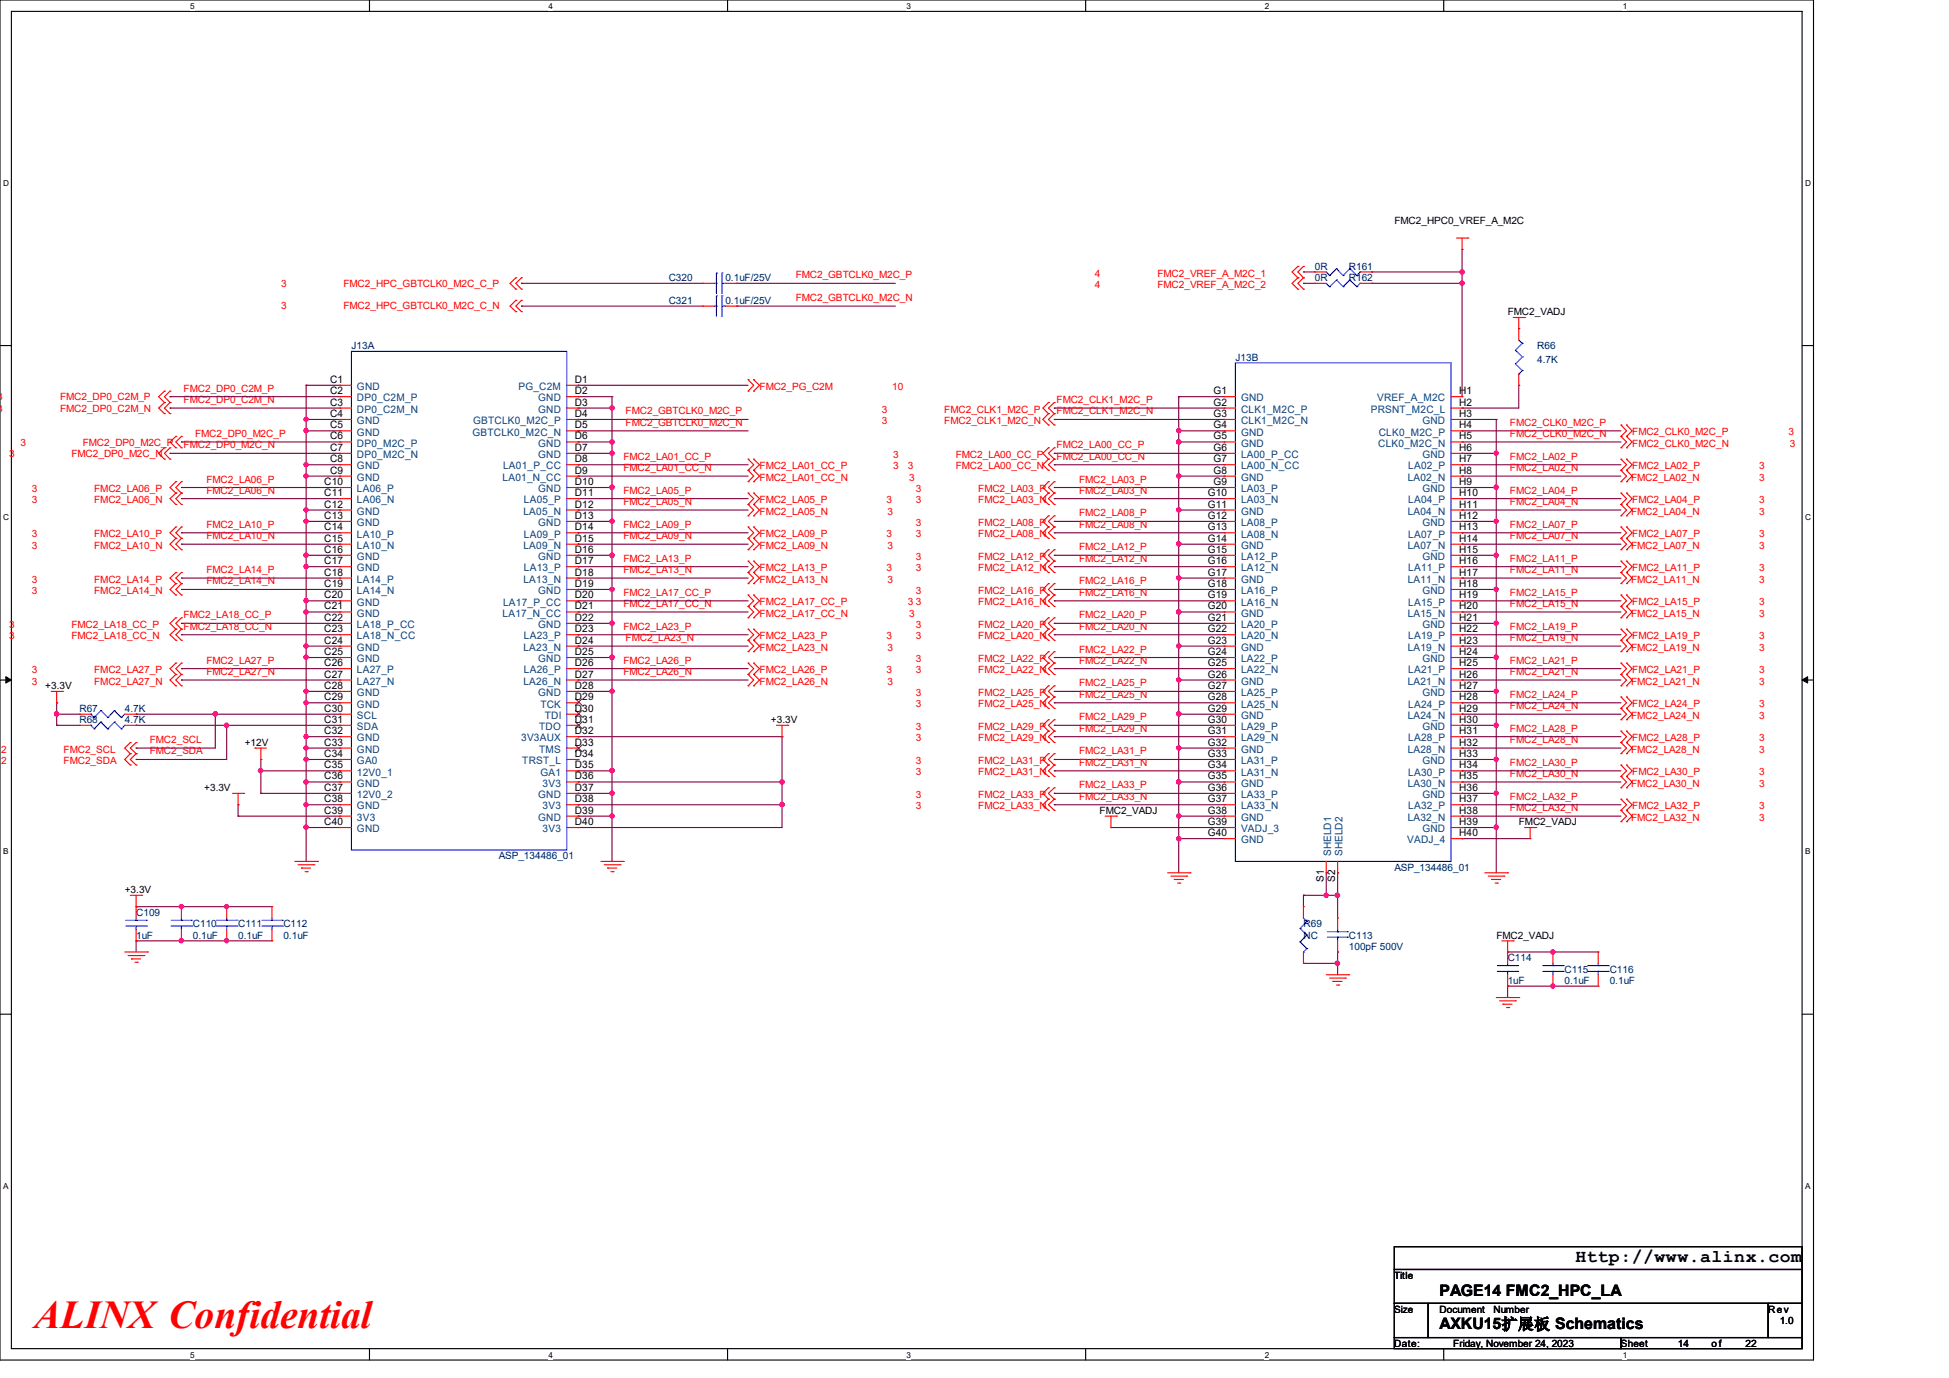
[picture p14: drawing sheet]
<svg xmlns="http://www.w3.org/2000/svg" width="297mm" height="210mm" viewBox="0 0 297 210" stroke-linecap="round" stroke-linejoin="round" font-family="sans-serif">
<defs><g id="words">
<text font-size="6" fill="#f00" x="5.2" y="202.3">ALINX Confidential</text>
<text font-size="2.8" x="240.1" y="192.3">Http://www.alinx.com</text>
<g font-size="2.4">
<text x="219.4" y="197.4">PAGE14 FMC2_HPC_LA</text>
<text x="219.4" y="202.6">AXKU15扩展板 Schematics</text>
</g>
<g font-size="1.6">
<text x="50.3" y="58.3">C1</text>
<text x="87.6" y="58.3">D1</text>
<text x="50.3" y="60.1">C2</text>
<text x="50.3" y="61.8">C3</text>
<text x="50.3" y="63.5">C4</text>
<text x="50.3" y="65.3">C5</text>
<text x="87.6" y="60.1">D2</text>
<text x="87.6" y="61.8">D3</text>
<text x="87.6" y="63.5">D4</text>
<text x="87.6" y="65.3">D5</text>
<text x="184.9" y="60.1">G1</text>
<text x="184.9" y="61.8">G2</text>
<text x="184.9" y="63.5">G3</text>
<text x="184.9" y="65.3">G4</text>
<text x="222.3" y="60.1">H1</text>
<text x="222.3" y="61.8">H2</text>
<text x="222.3" y="63.5">H3</text>
<text x="222.3" y="65.3">H4</text>
<text x="50.3" y="67">C6</text>
<text x="50.3" y="68.7">C7</text>
<text x="50.3" y="70.4">C8</text>
<text x="87.6" y="67">D6</text>
<text x="87.6" y="68.7">D7</text>
<text x="87.6" y="70.4">D8</text>
<text x="184.9" y="67">G5</text>
<text x="184.9" y="68.7">G6</text>
<text x="184.9" y="70.4">G7</text>
<text x="222.3" y="67">H5</text>
<text x="222.3" y="68.7">H6</text>
<text x="222.3" y="70.4">H7</text>
<text x="49.4" y="73.9">C10</text>
<text x="49.4" y="75.6">C11</text>
<text x="49.4" y="77.3">C12</text>
<text x="50.3" y="72.2">C9</text>
<text x="87.6" y="72.2">D9</text>
<text x="87.6" y="73.9">D10</text>
<text x="87.6" y="75.6">D11</text>
<text x="87.6" y="77.3">D12</text>
<text x="184" y="75.6">G10</text>
<text x="184" y="77.3">G11</text>
<text x="184.9" y="72.2">G8</text>
<text x="184.9" y="73.9">G9</text>
<text x="222.3" y="72.2">H8</text>
<text x="222.3" y="73.9">H9</text>
<text x="222.3" y="75.6">H10</text>
<text x="222.3" y="77.3">H11</text>
<text x="49.4" y="80.8">C14</text>
<text x="49.4" y="82.6">C15</text>
<text x="49.4" y="79.1">C13</text>
<text x="87.6" y="79.1">D13</text>
<text x="87.6" y="80.8">D14</text>
<text x="87.6" y="82.6">D15</text>
<text x="184" y="79.1">G12</text>
<text x="184" y="80.8">G13</text>
<text x="184" y="82.6">G14</text>
<text x="222.3" y="79.1">H12</text>
<text x="222.3" y="80.8">H13</text>
<text x="222.3" y="82.6">H14</text>
<text x="49.4" y="87.7">C18</text>
<text x="49.4" y="89.5">C19</text>
<text x="49.4" y="84.2">C16</text>
<text x="49.4" y="86">C17</text>
<text x="87.6" y="84.2">D16</text>
<text x="87.6" y="86">D17</text>
<text x="87.6" y="87.7">D18</text>
<text x="87.6" y="89.5">D19</text>
<text x="184" y="84.2">G15</text>
<text x="184" y="86">G16</text>
<text x="184" y="87.7">G17</text>
<text x="184" y="89.5">G18</text>
<text x="222.3" y="84.2">H15</text>
<text x="222.3" y="86">H16</text>
<text x="222.3" y="87.7">H17</text>
<text x="222.3" y="89.5">H18</text>
<text x="49.4" y="94.6">C22</text>
<text x="49.4" y="91.2">C20</text>
<text x="49.4" y="92.9">C21</text>
<text x="87.6" y="91.2">D20</text>
<text x="87.6" y="92.9">D21</text>
<text x="87.6" y="94.6">D22</text>
<text x="184" y="91.2">G19</text>
<text x="184" y="92.9">G20</text>
<text x="184" y="94.6">G21</text>
<text x="222.3" y="91.2">H19</text>
<text x="222.3" y="92.9">H20</text>
<text x="222.3" y="94.6">H21</text>
<text x="49.4" y="96.4">C23</text>
<text x="49.4" y="101.5">C26</text>
<text x="49.4" y="98.1">C24</text>
<text x="49.4" y="99.8">C25</text>
<text x="87.6" y="96.4">D23</text>
<text x="87.6" y="98.1">D24</text>
<text x="87.6" y="99.8">D25</text>
<text x="87.6" y="101.5">D26</text>
<text x="184" y="96.4">G22</text>
<text x="184" y="98.1">G23</text>
<text x="184" y="99.8">G24</text>
<text x="184" y="101.5">G25</text>
<text x="222.3" y="96.4">H22</text>
<text x="222.3" y="98.1">H23</text>
<text x="222.3" y="99.8">H24</text>
<text x="222.3" y="101.5">H25</text>
<text x="49.4" y="103.3">C27</text>
<text x="49.4" y="105">C28</text>
<text x="49.4" y="106.7">C29</text>
<text x="87.6" y="103.3">D27</text>
<text x="87.6" y="105">D28</text>
<text x="87.6" y="106.7">D29</text>
<text x="184" y="103.3">G26</text>
<text x="184" y="105">G27</text>
<text x="184" y="106.7">G28</text>
<text x="222.3" y="103.3">H26</text>
<text x="222.3" y="105">H27</text>
<text x="222.3" y="106.7">H28</text>
<text x="49.4" y="108.5">C30</text>
<text x="49.4" y="110.2">C31</text>
<text x="49.4" y="111.9">C32</text>
<text x="49.4" y="113.6">C33</text>
<text x="87.6" y="108.5">D30</text>
<text x="87.6" y="110.2">D31</text>
<text x="87.6" y="111.9">D32</text>
<text x="87.6" y="113.6">D33</text>
<text x="184" y="108.5">G29</text>
<text x="184" y="110.2">G30</text>
<text x="184" y="111.9">G31</text>
<text x="184" y="113.6">G32</text>
<text x="222.3" y="108.5">H29</text>
<text x="222.3" y="110.2">H30</text>
<text x="222.3" y="111.9">H31</text>
<text x="222.3" y="113.6">H32</text>
<text x="49.4" y="115.4">C34</text>
<text x="49.4" y="117.1">C35</text>
<text x="49.4" y="118.8">C36</text>
<text x="87.6" y="115.4">D34</text>
<text x="87.6" y="117.1">D35</text>
<text x="87.6" y="118.8">D36</text>
<text x="184" y="115.4">G33</text>
<text x="184" y="117.1">G34</text>
<text x="184" y="118.8">G35</text>
<text x="222.3" y="115.4">H33</text>
<text x="222.3" y="117.1">H34</text>
<text x="222.3" y="118.8">H35</text>
<text x="49.4" y="120.5">C37</text>
<text x="49.4" y="124">C39</text>
<text x="49.4" y="122.3">C38</text>
<text x="49.4" y="125.7">C40</text>
<text x="87.6" y="120.5">D37</text>
<text x="87.6" y="122.3">D38</text>
<text x="87.6" y="124">D39</text>
<text x="87.6" y="125.7">D40</text>
<text x="184" y="120.5">G36</text>
<text x="184" y="122.3">G37</text>
<text x="184" y="124">G38</text>
<text x="184" y="125.7">G39</text>
<text x="222.3" y="120.5">H36</text>
<text x="222.3" y="122.3">H37</text>
<text x="222.3" y="124">H38</text>
<text x="222.3" y="125.7">H39</text>
<text x="184" y="127.4">G40</text>
<text x="222.3" y="127.4">H40</text>
<text x="201.7" y="134.4" transform="rotate(-90 201.7 134.4)">S1</text>
<text x="203.5" y="134.4" transform="rotate(-90 203.5 134.4)">S2</text>
</g>
<g font-size="1.6" fill="#004080">
<text x="54.4" y="59.4">GND</text>
<text x="79" y="59.4">PG_C2M</text>
<text x="54.4" y="61.2">DP0_C2M_P</text>
<text x="54.4" y="62.9">DP0_C2M_N</text>
<text x="54.4" y="64.6">GND</text>
<text x="72.1" y="64.6">GBTCLK0_M2C_P</text>
<text x="82" y="61.2">GND</text>
<text x="82" y="62.9">GND</text>
<text x="189.1" y="61.2">GND</text>
<text x="189.1" y="62.9">CLK1_M2C_P</text>
<text x="189.1" y="64.6">CLK1_M2C_N</text>
<text x="208.9" y="62.9">PRSNT_M2C_L</text>
<text x="209.9" y="61.2">VREF_A_M2C</text>
<text x="216.8" y="64.6">GND</text>
<text x="54.4" y="68.1">DP0_M2C_P</text>
<text x="54.4" y="69.8">DP0_M2C_N</text>
<text x="54.4" y="66.4">GND</text>
<text x="54.4" y="71.5">GND</text>
<text x="72" y="66.4">GBTCLK0_M2C_N</text>
<text x="76.7" y="71.5">LA01_P_CC</text>
<text x="82" y="68.1">GND</text>
<text x="82" y="69.8">GND</text>
<text x="189.1" y="66.4">GND</text>
<text x="189.1" y="68.1">GND</text>
<text x="189.1" y="69.8">LA00_P_CC</text>
<text x="189.1" y="71.5">LA00_N_CC</text>
<text x="210" y="68.1">CLK0_M2C_N</text>
<text x="210.1" y="66.4">CLK0_M2C_P</text>
<text x="214.6" y="71.5">LA02_P</text>
<text x="216.8" y="69.8">GND</text>
<text x="54.4" y="75">LA06_P</text>
<text x="54.4" y="76.7">LA06_N</text>
<text x="54.4" y="73.3">GND</text>
<text x="76.6" y="73.3">LA01_N_CC</text>
<text x="79.8" y="76.7">LA05_P</text>
<text x="82" y="75">GND</text>
<text x="189.1" y="73.3">GND</text>
<text x="189.1" y="75">LA03_P</text>
<text x="189.1" y="76.7">LA03_N</text>
<text x="214.5" y="73.3">LA02_N</text>
<text x="214.6" y="76.7">LA04_P</text>
<text x="216.8" y="75">GND</text>
<text x="54.4" y="81.9">LA10_P</text>
<text x="54.4" y="83.7">LA10_N</text>
<text x="54.4" y="78.4">GND</text>
<text x="54.4" y="80.2">GND</text>
<text x="79.8" y="78.4">LA05_N</text>
<text x="79.8" y="83.7">LA09_N</text>
<text x="79.8" y="81.9">LA09_P</text>
<text x="82" y="80.2">GND</text>
<text x="189.1" y="78.4">GND</text>
<text x="189.1" y="80.2">LA08_P</text>
<text x="189.1" y="81.9">LA08_N</text>
<text x="189.1" y="83.7">GND</text>
<text x="214.5" y="78.4">LA04_N</text>
<text x="214.5" y="83.7">LA07_N</text>
<text x="214.6" y="81.9">LA07_P</text>
<text x="216.8" y="80.2">GND</text>
<text x="54.4" y="88.8">LA14_P</text>
<text x="54.4" y="85.3">GND</text>
<text x="54.4" y="87.1">GND</text>
<text x="79.8" y="88.8">LA13_N</text>
<text x="79.8" y="87.1">LA13_P</text>
<text x="82" y="85.3">GND</text>
<text x="189.1" y="85.3">LA12_P</text>
<text x="189.1" y="87.1">LA12_N</text>
<text x="189.1" y="88.8">GND</text>
<text x="214.5" y="88.8">LA11_N</text>
<text x="214.6" y="87.1">LA11_P</text>
<text x="216.8" y="85.3">GND</text>
<text x="54.4" y="90.6">LA14_N</text>
<text x="54.4" y="95.7">LA18_P_CC</text>
<text x="54.4" y="92.3">GND</text>
<text x="54.4" y="94">GND</text>
<text x="76.6" y="94">LA17_N_CC</text>
<text x="76.7" y="92.3">LA17_P_CC</text>
<text x="82" y="90.6">GND</text>
<text x="82" y="95.7">GND</text>
<text x="189.1" y="90.6">LA16_P</text>
<text x="189.1" y="92.3">LA16_N</text>
<text x="189.1" y="94">GND</text>
<text x="189.1" y="95.7">LA20_P</text>
<text x="214.5" y="94">LA15_N</text>
<text x="214.6" y="92.3">LA15_P</text>
<text x="216.8" y="90.6">GND</text>
<text x="216.8" y="95.7">GND</text>
<text x="54.4" y="97.5">LA18_N_CC</text>
<text x="54.4" y="99.2">GND</text>
<text x="54.4" y="100.9">GND</text>
<text x="79.8" y="99.2">LA23_N</text>
<text x="79.8" y="97.5">LA23_P</text>
<text x="82" y="100.9">GND</text>
<text x="189.1" y="97.5">LA20_N</text>
<text x="189.1" y="99.2">GND</text>
<text x="189.1" y="100.9">LA22_P</text>
<text x="214.5" y="99.2">LA19_N</text>
<text x="214.6" y="97.5">LA19_P</text>
<text x="216.8" y="100.9">GND</text>
<text x="54.4" y="102.6">LA27_P</text>
<text x="54.4" y="104.4">LA27_N</text>
<text x="54.4" y="106.1">GND</text>
<text x="54.4" y="107.8">GND</text>
<text x="79.8" y="104.4">LA26_N</text>
<text x="79.8" y="102.6">LA26_P</text>
<text x="82" y="106.1">GND</text>
<text x="82.3" y="107.8">TCK</text>
<text x="189.1" y="102.6">LA22_N</text>
<text x="189.1" y="104.4">GND</text>
<text x="189.1" y="106.1">LA25_P</text>
<text x="189.1" y="107.8">LA25_N</text>
<text x="214.5" y="104.4">LA21_N</text>
<text x="214.6" y="102.6">LA21_P</text>
<text x="214.6" y="107.8">LA24_P</text>
<text x="216.8" y="106.1">GND</text>
<text x="54.4" y="109.6">SCL</text>
<text x="54.4" y="111.3">SDA</text>
<text x="54.4" y="113">GND</text>
<text x="79.4" y="113">3V3AUX</text>
<text x="82.2" y="111.3">TDO</text>
<text x="83" y="109.6">TDI</text>
<text x="189.1" y="109.6">GND</text>
<text x="189.1" y="111.3">LA29_P</text>
<text x="189.1" y="113">LA29_N</text>
<text x="214.5" y="109.6">LA24_N</text>
<text x="214.6" y="113">LA28_P</text>
<text x="216.8" y="111.3">GND</text>
<text x="54.4" y="116.5">GA0</text>
<text x="54.4" y="118.2">12V0_1</text>
<text x="54.4" y="114.7">GND</text>
<text x="54.4" y="119.9">GND</text>
<text x="79.6" y="116.5">TRST_L</text>
<text x="82.2" y="114.7">TMS</text>
<text x="82.3" y="118.2">GA1</text>
<text x="82.7" y="119.9">3V3</text>
<text x="189.1" y="114.7">GND</text>
<text x="189.1" y="116.5">LA31_P</text>
<text x="189.1" y="118.2">LA31_N</text>
<text x="189.1" y="119.9">GND</text>
<text x="214.5" y="114.7">LA28_N</text>
<text x="214.5" y="119.9">LA30_N</text>
<text x="214.6" y="118.2">LA30_P</text>
<text x="216.8" y="116.5">GND</text>
<text x="54.4" y="121.6">12V0_2</text>
<text x="54.4" y="125.1">3V3</text>
<text x="54.4" y="123.4">GND</text>
<text x="82" y="121.6">GND</text>
<text x="82" y="125.1">GND</text>
<text x="82.7" y="123.4">3V3</text>
<text x="189.1" y="121.6">LA33_P</text>
<text x="189.1" y="123.4">LA33_N</text>
<text x="189.1" y="125.1">GND</text>
<text x="214.5" y="125.1">LA32_N</text>
<text x="214.6" y="123.4">LA32_P</text>
<text x="216.8" y="121.6">GND</text>
<text x="54.4" y="126.8">GND</text>
<text x="82.7" y="126.8">3V3</text>
<text x="189.1" y="126.8">VADJ_3</text>
<text x="189.1" y="128.5">GND</text>
<text x="202.9" y="130.4" transform="rotate(-90 202.9 130.4)">SHELD1</text>
<text x="204.6" y="130.4" transform="rotate(-90 204.6 130.4)">SHELD2</text>
<text x="214.4" y="128.5">VADJ_4</text>
<text x="216.8" y="126.8">GND</text>
</g>
<g font-size="1.5">
<text x="212.5" y="34.2">FMC2_HPC0_VREF_A_M2C</text>
<text x="229.8" y="48">FMC2_VADJ</text>
<text x="6.9" y="105">+3.3V</text>
<text x="37.3" y="113.7">+12V</text>
<text x="117.5" y="110.2">+3.3V</text>
<text x="31.1" y="120.6">+3.3V</text>
<text x="167.6" y="124">FMC2_VADJ</text>
<text x="231.5" y="125.8">FMC2_VADJ</text>
<text x="19" y="136.1">+3.3V</text>
<text x="228" y="143">FMC2_VADJ</text>
<text x="212.5" y="194.9">Title</text>
<text x="212.5" y="200">Size</text>
<text x="219.4" y="200">Document</text>
<text x="227.6" y="200">Number</text>
<text x="269.4" y="200">Rev</text>
<text x="271.2" y="201.8">1.0</text>
<text x="212.5" y="205.2">Date:</text>
<text x="221.5" y="205.2">Friday, November 24, 2023</text>
<text x="247" y="205.2">Sheet</text>
<text x="255.7" y="205.2">14</text>
<text x="260.8" y="205.2">of</text>
<text x="266" y="205.2">22</text>
</g>
<g font-size="1.5" fill="#000080">
<text x="200.4" y="41.1">0R</text>
<text x="205.5" y="41.1">R161</text>
<text x="101.9" y="46.3">C321</text>
<text x="101.9" y="42.8">C320</text>
<text x="110.5" y="46.3">0.1uF/25V</text>
<text x="110.5" y="42.8">0.1uF/25V</text>
<text x="200.4" y="42.8">0R</text>
<text x="205.5" y="42.8">R162</text>
<text x="53.6" y="53.2">J13A</text>
<text x="234.2" y="53.2">R66</text>
<text x="188.3" y="54.9">J13B</text>
<text x="234.2" y="55.3">4.7K</text>
<text x="12.1" y="108.5">R67</text>
<text x="12.1" y="110.2">R68</text>
<text x="19" y="108.5">4.7K</text>
<text x="19" y="110.2">4.7K</text>
<text x="76" y="130.9">ASP_134486_01</text>
<text x="212.5" y="132.7">ASP_134486_01</text>
<text x="20.7" y="139.6">C109</text>
<text x="20.7" y="143">1uF</text>
<text x="29.4" y="141.3">C110</text>
<text x="29.4" y="143">0.1uF</text>
<text x="36.3" y="141.3">C111</text>
<text x="36.3" y="143">0.1uF</text>
<text x="43.2" y="141.3">C112</text>
<text x="43.2" y="143">0.1uF</text>
<text x="198.6" y="141.3">R69</text>
<text x="198.6" y="143">NC</text>
<text x="205.5" y="143">C113</text>
<text x="205.5" y="144.8">100pF 500V</text>
<text x="229.8" y="146.5">C114</text>
<text x="229.8" y="149.9">1uF</text>
<text x="238.4" y="148.2">C115</text>
<text x="238.4" y="149.9">0.1uF</text>
<text x="245.3" y="148.2">C116</text>
<text x="245.3" y="149.9">0.1uF</text>
</g>
<g font-size="1.5" fill="#f00">
<text x="42.8" y="43.7">3</text>
<text x="42.8" y="47.2">3</text>
<text x="52.3" y="43.7">FMC2_HPC_GBTCLK0_M2C_C_P</text>
<text x="52.3" y="47.2">FMC2_HPC_GBTCLK0_M2C_C_N</text>
<text x="121.3" y="42.4">FMC2_GBTCLK0_M2C_P</text>
<text x="121.3" y="45.9">FMC2_GBTCLK0_M2C_N</text>
<text x="166.8" y="42.2">4</text>
<text x="166.8" y="43.9">4</text>
<text x="176.4" y="42.2">FMC2_VREF_A_M2C_1</text>
<text x="176.4" y="43.9">FMC2_VREF_A_M2C_2</text>
<text x="28" y="59.7">FMC2_DP0_C2M_P</text>
<text x="115.7" y="59.4">FMC2_PG_C2M</text>
<text x="135.9" y="59.4">10</text>
<text x="-.3" y="61">3</text>
<text x="-.3" y="62.7">3</text>
<text x="9.1" y="61">FMC2_DP0_C2M_P</text>
<text x="9.1" y="62.7">FMC2_DP0_C2M_N</text>
<text x="28" y="61.4">FMC2_DP0_C2M_N</text>
<text x="95.3" y="63.2">FMC2_GBTCLK0_M2C_P</text>
<text x="95.3" y="64.9">FMC2_GBTCLK0_M2C_N</text>
<text x="134.4" y="62.9">3</text>
<text x="134.4" y="64.6">3</text>
<text x="143.9" y="62.9">FMC2_CLK1_M2C_P</text>
<text x="143.9" y="64.6">FMC2_CLK1_M2C_N</text>
<text x="161" y="61.4">FMC2_CLK1_M2C_P</text>
<text x="161" y="63.2">FMC2_CLK1_M2C_N</text>
<text x="230.1" y="64.9">FMC2_CLK0_M2C_P</text>
<text x="1.4" y="69.6">3</text>
<text x="3.1" y="67.9">3</text>
<text x="10.9" y="69.6">FMC2_DP0_M2C_N</text>
<text x="12.6" y="67.9">FMC2_DP0_M2C_P</text>
<text x="28" y="68.3">FMC2_DP0_M2C_N</text>
<text x="29.7" y="66.6">FMC2_DP0_M2C_P</text>
<text x="95" y="70.1">FMC2_LA01_CC_P</text>
<text x="95" y="71.8">FMC2_LA01_CC_N</text>
<text x="115.7" y="71.5">FMC2_LA01_CC_P</text>
<text x="136.1" y="69.8">3</text>
<text x="136.1" y="71.5">3</text>
<text x="138.4" y="71.5">3</text>
<text x="145.6" y="69.8">FMC2_LA00_CC_P</text>
<text x="145.6" y="71.5">FMC2_LA00_CC_N</text>
<text x="161" y="68.3">FMC2_LA00_CC_P</text>
<text x="161" y="70.1">FMC2_LA00_CC_N</text>
<text x="230.1" y="66.6">FMC2_CLK0_M2C_N</text>
<text x="230.1" y="70.1">FMC2_LA02_P</text>
<text x="230.1" y="71.8">FMC2_LA02_N</text>
<text x="248.7" y="66.3">FMC2_CLK0_M2C_P</text>
<text x="248.7" y="68.1">FMC2_CLK0_M2C_N</text>
<text x="248.7" y="71.5">FMC2_LA02_P</text>
<text x="268.1" y="71.5">3</text>
<text x="272.6" y="66.3">3</text>
<text x="272.8" y="68.1">3</text>
<text x="4.8" y="75">3</text>
<text x="4.8" y="76.7">3</text>
<text x="14.4" y="75">FMC2_LA06_P</text>
<text x="14.4" y="76.7">FMC2_LA06_N</text>
<text x="31.5" y="73.5">FMC2_LA06_P</text>
<text x="31.5" y="75.2">FMC2_LA06_N</text>
<text x="95" y="75.2">FMC2_LA05_P</text>
<text x="95" y="77">FMC2_LA05_N</text>
<text x="115.7" y="73.2">FMC2_LA01_CC_N</text>
<text x="115.7" y="76.7">FMC2_LA05_P</text>
<text x="135.1" y="76.7">3</text>
<text x="138.5" y="73.2">3</text>
<text x="139.6" y="75">3</text>
<text x="139.6" y="76.7">3</text>
<text x="149.1" y="75">FMC2_LA03_P</text>
<text x="149.1" y="76.7">FMC2_LA03_N</text>
<text x="164.4" y="73.5">FMC2_LA03_P</text>
<text x="164.4" y="75.2">FMC2_LA03_N</text>
<text x="230.1" y="75.2">FMC2_LA04_P</text>
<text x="230.1" y="77">FMC2_LA04_N</text>
<text x="248.6" y="73.2">FMC2_LA02_N</text>
<text x="248.7" y="76.7">FMC2_LA04_P</text>
<text x="268.1" y="73.2">3</text>
<text x="268.1" y="76.7">3</text>
<text x="4.8" y="81.9">3</text>
<text x="4.8" y="83.6">3</text>
<text x="14.4" y="81.9">FMC2_LA10_P</text>
<text x="14.4" y="83.6">FMC2_LA10_N</text>
<text x="31.5" y="80.4">FMC2_LA10_P</text>
<text x="31.5" y="82.2">FMC2_LA10_N</text>
<text x="95" y="80.4">FMC2_LA09_P</text>
<text x="95" y="82.2">FMC2_LA09_N</text>
<text x="115.7" y="78.4">FMC2_LA05_N</text>
<text x="115.7" y="81.9">FMC2_LA09_P</text>
<text x="115.7" y="83.6">FMC2_LA09_N</text>
<text x="135.1" y="81.9">3</text>
<text x="135.3" y="78.4">3</text>
<text x="135.3" y="83.6">3</text>
<text x="139.6" y="80.2">3</text>
<text x="139.6" y="81.9">3</text>
<text x="149.1" y="80.2">FMC2_LA08_P</text>
<text x="149.1" y="81.9">FMC2_LA08_N</text>
<text x="164.4" y="78.7">FMC2_LA08_P</text>
<text x="164.4" y="80.4">FMC2_LA08_N</text>
<text x="164.4" y="83.9">FMC2_LA12_P</text>
<text x="230.1" y="80.4">FMC2_LA07_P</text>
<text x="230.1" y="82.2">FMC2_LA07_N</text>
<text x="248.6" y="78.4">FMC2_LA04_N</text>
<text x="248.6" y="83.6">FMC2_LA07_N</text>
<text x="248.7" y="81.9">FMC2_LA07_P</text>
<text x="268.1" y="78.4">3</text>
<text x="268.1" y="81.9">3</text>
<text x="268.1" y="83.6">3</text>
<text x="4.8" y="88.8">3</text>
<text x="14.4" y="88.8">FMC2_LA14_P</text>
<text x="31.5" y="87.3">FMC2_LA14_P</text>
<text x="31.5" y="89.1">FMC2_LA14_N</text>
<text x="95" y="85.6">FMC2_LA13_P</text>
<text x="95" y="87.3">FMC2_LA13_N</text>
<text x="115.7" y="87.1">FMC2_LA13_P</text>
<text x="115.7" y="88.8">FMC2_LA13_N</text>
<text x="135.1" y="87.1">3</text>
<text x="135.3" y="88.8">3</text>
<text x="139.6" y="85.3">3</text>
<text x="139.6" y="87.1">3</text>
<text x="149.1" y="85.3">FMC2_LA12_P</text>
<text x="149.1" y="87.1">FMC2_LA12_N</text>
<text x="164.4" y="85.6">FMC2_LA12_N</text>
<text x="164.4" y="89.1">FMC2_LA16_P</text>
<text x="230.1" y="87.3">FMC2_LA11_N</text>
<text x="230.1" y="85.6">FMC2_LA11_P</text>
<text x="248.6" y="88.8">FMC2_LA11_N</text>
<text x="248.7" y="87.1">FMC2_LA11_P</text>
<text x="268.1" y="87.1">3</text>
<text x="268.1" y="88.8">3</text>
<text x="1.4" y="95.7">3</text>
<text x="4.8" y="90.5">3</text>
<text x="10.9" y="95.7">FMC2_LA18_CC_P</text>
<text x="14.4" y="90.5">FMC2_LA14_N</text>
<text x="28" y="94.2">FMC2_LA18_CC_P</text>
<text x="28" y="96">FMC2_LA18_CC_N</text>
<text x="95" y="92.5">FMC2_LA17_CC_N</text>
<text x="95" y="90.8">FMC2_LA17_CC_P</text>
<text x="95" y="96">FMC2_LA23_P</text>
<text x="115.7" y="92.2">FMC2_LA17_CC_P</text>
<text x="115.7" y="94">FMC2_LA17_CC_N</text>
<text x="138.4" y="92.2">3</text>
<text x="138.5" y="94">3</text>
<text x="139.6" y="90.5">3</text>
<text x="139.6" y="92.2">3</text>
<text x="139.6" y="95.7">3</text>
<text x="149.1" y="90.5">FMC2_LA16_P</text>
<text x="149.1" y="92.2">FMC2_LA16_N</text>
<text x="149.1" y="95.7">FMC2_LA20_P</text>
<text x="164.4" y="90.8">FMC2_LA16_N</text>
<text x="164.4" y="94.2">FMC2_LA20_P</text>
<text x="164.4" y="96">FMC2_LA20_N</text>
<text x="230.1" y="92.5">FMC2_LA15_N</text>
<text x="230.1" y="90.8">FMC2_LA15_P</text>
<text x="230.1" y="96">FMC2_LA19_P</text>
<text x="248.6" y="94">FMC2_LA15_N</text>
<text x="248.7" y="92.2">FMC2_LA15_P</text>
<text x="268.1" y="92.2">3</text>
<text x="268.1" y="94">3</text>
<text x="1.4" y="97.5">3</text>
<text x="10.9" y="97.5">FMC2_LA18_CC_N</text>
<text x="31.5" y="101.1">FMC2_LA27_P</text>
<text x="95" y="101.1">FMC2_LA26_P</text>
<text x="95.3" y="97.7">FMC2_LA23_N</text>
<text x="115.7" y="97.5">FMC2_LA23_P</text>
<text x="115.7" y="99.1">FMC2_LA23_N</text>
<text x="135.1" y="97.5">3</text>
<text x="135.3" y="99.1">3</text>
<text x="139.6" y="97.5">3</text>
<text x="139.6" y="100.9">3</text>
<text x="149.1" y="97.5">FMC2_LA20_N</text>
<text x="149.1" y="100.9">FMC2_LA22_P</text>
<text x="164.4" y="99.4">FMC2_LA22_P</text>
<text x="164.4" y="101.1">FMC2_LA22_N</text>
<text x="230.1" y="97.7">FMC2_LA19_N</text>
<text x="230.1" y="101.1">FMC2_LA21_P</text>
<text x="248.6" y="99.1">FMC2_LA19_N</text>
<text x="248.7" y="97.5">FMC2_LA19_P</text>
<text x="268.1" y="97.5">3</text>
<text x="268.1" y="99.1">3</text>
<text x="4.8" y="102.6">3</text>
<text x="4.8" y="104.4">3</text>
<text x="14.4" y="102.6">FMC2_LA27_P</text>
<text x="14.4" y="104.4">FMC2_LA27_N</text>
<text x="31.5" y="102.9">FMC2_LA27_N</text>
<text x="95" y="102.9">FMC2_LA26_N</text>
<text x="115.7" y="102.6">FMC2_LA26_P</text>
<text x="115.7" y="104.4">FMC2_LA26_N</text>
<text x="135.1" y="102.6">3</text>
<text x="135.3" y="104.4">3</text>
<text x="139.6" y="102.6">3</text>
<text x="139.6" y="106.1">3</text>
<text x="139.6" y="107.8">3</text>
<text x="149.1" y="102.6">FMC2_LA22_N</text>
<text x="149.1" y="106.1">FMC2_LA25_P</text>
<text x="149.1" y="107.8">FMC2_LA25_N</text>
<text x="164.4" y="104.6">FMC2_LA25_P</text>
<text x="164.4" y="106.3">FMC2_LA25_N</text>
<text x="230.1" y="102.9">FMC2_LA21_N</text>
<text x="230.1" y="106.3">FMC2_LA24_P</text>
<text x="248.6" y="104.4">FMC2_LA21_N</text>
<text x="248.7" y="102.6">FMC2_LA21_P</text>
<text x="248.7" y="107.8">FMC2_LA24_P</text>
<text x="268.1" y="102.6">3</text>
<text x="268.1" y="104.4">3</text>
<text x="268.1" y="107.8">3</text>
<text x="22.8" y="113.2">FMC2_SCL</text>
<text x="139.6" y="111.3">3</text>
<text x="139.6" y="113">3</text>
<text x="149.1" y="111.3">FMC2_LA29_P</text>
<text x="149.1" y="113">FMC2_LA29_N</text>
<text x="164.4" y="109.8">FMC2_LA29_P</text>
<text x="164.4" y="111.5">FMC2_LA29_N</text>
<text x="230.1" y="108.1">FMC2_LA24_N</text>
<text x="230.1" y="113.2">FMC2_LA28_N</text>
<text x="230.1" y="111.5">FMC2_LA28_P</text>
<text x="248.6" y="109.5">FMC2_LA24_N</text>
<text x="248.7" y="113">FMC2_LA28_P</text>
<text x="268.1" y="109.5">3</text>
<text x="268.1" y="113">3</text>
<text x=".2" y="116.4">2</text>
<text x=".2" y="114.7">2</text>
<text x="9.7" y="116.4">FMC2_SDA</text>
<text x="9.7" y="114.7">FMC2_SCL</text>
<text x="22.8" y="115">FMC2_SDA</text>
<text x="139.6" y="116.4">3</text>
<text x="139.6" y="118.2">3</text>
<text x="149.1" y="116.4">FMC2_LA31_P</text>
<text x="149.1" y="118.2">FMC2_LA31_N</text>
<text x="164.4" y="115">FMC2_LA31_P</text>
<text x="164.4" y="116.7">FMC2_LA31_N</text>
<text x="230.1" y="118.4">FMC2_LA30_N</text>
<text x="230.1" y="116.7">FMC2_LA30_P</text>
<text x="248.6" y="114.7">FMC2_LA28_N</text>
<text x="248.6" y="119.9">FMC2_LA30_N</text>
<text x="248.7" y="118.2">FMC2_LA30_P</text>
<text x="268.1" y="114.7">3</text>
<text x="268.1" y="118.2">3</text>
<text x="268.1" y="119.9">3</text>
<text x="139.6" y="121.6">3</text>
<text x="139.6" y="123.4">3</text>
<text x="149.1" y="121.6">FMC2_LA33_P</text>
<text x="149.1" y="123.4">FMC2_LA33_N</text>
<text x="164.4" y="120.1">FMC2_LA33_P</text>
<text x="164.4" y="121.9">FMC2_LA33_N</text>
<text x="230.1" y="123.6">FMC2_LA32_N</text>
<text x="230.1" y="121.9">FMC2_LA32_P</text>
<text x="248.6" y="125.1">FMC2_LA32_N</text>
<text x="248.7" y="123.4">FMC2_LA32_P</text>
<text x="268.1" y="123.4">3</text>
<text x="268.1" y="125.1">3</text>
</g>
<g font-size="1.3">
<text x="29" y="1.3">5</text>
<text x="83.6" y="1.3">4</text>
<text x="138.1" y="1.3">3</text>
<text x="192.7" y="1.3">2</text>
<text x="247.3" y="1.3">1</text>
<text x=".5" y="28.3">D</text>
<text x="275.1" y="28.3">D</text>
<text x=".5" y="79.2">C</text>
<text x="275.1" y="79.2">C</text>
<text x=".5" y="130.2">B</text>
<text x="275.1" y="130.2">B</text>
<text x=".5" y="181.1">A</text>
<text x="275.1" y="181.1">A</text>
<text x="29" y="206.9">5</text>
<text x="83.6" y="206.9">4</text>
<text x="138.1" y="206.9">3</text>
<text x="192.7" y="206.9">2</text>
<text x="247.3" y="206.9">1</text>
</g>
</g></defs>
<path d="M0 0h276.4v207.3h-276.4zM1.7 1.7h272.9v203.8h-272.9z" fill="none" stroke="#000" stroke-width=".17"/>
<g fill="#fff">
<path d="M29 .2h.7v1.4h-.7z"/>
<path d="M29 205.7h.7v1.4h-.7z"/>
</g>
<path d="M56.3 0v1.7M56.3 205.5v1.8" fill="none" stroke="#000" stroke-width=".17"/>
<g fill="#fff">
<path d="M83.6 .2h.6v1.4h-.6z"/>
<path d="M83.6 205.7h.6v1.4h-.6z"/>
</g>
<path d="M110.9 0v1.7M110.9 205.5v1.8" fill="none" stroke="#000" stroke-width=".17"/>
<g fill="#fff">
<path d="M138.1 .2h.7v1.4h-.7z"/>
<path d="M138.1 205.7h.7v1.4h-.7z"/>
</g>
<path d="M165.4 0v1.7M165.4 205.5v1.8" fill="none" stroke="#000" stroke-width=".17"/>
<g fill="#fff">
<path d="M192.7 .2h.7v1.4h-.7z"/>
<path d="M192.7 205.7h.7v1.4h-.7z"/>
</g>
<path d="M220 0v1.7M220 205.5v1.8" fill="none" stroke="#000" stroke-width=".17"/>
<g fill="#fff">
<path d="M247.3 .2h.6v1.4h-.6z"/>
<path d="M247.3 205.7h.6v1.4h-.6z"/>
<path d="M.5 27.2h.9v1.4h-.9z"/>
<path d="M275.1 27.2h.9v1.4h-.9z"/>
<path d="M.5 78.1h.9v1.4h-.9z"/>
<path d="M275.1 78.1h.9v1.4h-.9z"/>
</g>
<path d="M0 52.7h1.7M274.6 52.7h1.8" fill="none" stroke="#000" stroke-width=".17"/>
<g fill="#fff">
<path d="M.5 129.1h.8v1.4h-.8z"/>
<path d="M275.1 129.1h.8v1.4h-.8z"/>
</g>
<path d="M0 103.6h1.7M274.6 103.6h1.8" fill="none" stroke="#000" stroke-width=".17"/>
<path d="M.9 103.1l.8 .5-.8 .5zM274.6 103.6l.9-.5v1z" fill="#000" stroke="#000" stroke-width=".15"/>
<g fill="#fff">
<path d="M.5 180h.8v1.4h-.8z"/>
<path d="M275.1 180h.8v1.4h-.8z"/>
</g>
<path d="M0 154.6h1.7M274.6 154.6h1.8M212.5 190h62.1v3.5h-62.1zM212.5 193.5h62.1v5.1h-62.1zM212.5 198.6h5.1v5.2h-5.1zM217.6 198.6h51.9v5.2h-51.9zM269.5 198.6h5.1v5.2h-5.1zM212.5 203.8h34.5v1.7h-34.5zM247 203.8h27.6v1.7h-27.6z" fill="none" stroke="#000" stroke-width=".17"/>
<g fill="none" stroke="#800040" stroke-width=".17">
<path d="M222.8 38h.1M222.8 38v22.5M46.7 58.7h.1M46.7 58.7h5.1M46.7 58.7v72.6M79.5 43.2h.1M79.5 46.7h.1M79.5 43.2h27.6M79.5 46.7h27.6M88.1 58.7h.1M88.1 58.7h25.9M112.3 43.2h.1"/>
<path d="M112.3 46.7h.1M112.3 43.2h24.1M112.3 46.7h24.1M198.6 41.4h.1M198.6 43.2h.1M198.6 43.2h1.8M198.6 41.4h1.8M209 43.2h.1M209 41.4h.1M209 43.2h13.8M209 41.4h13.8M222.8 41.4h.1"/>
<path d="M222.8 43.2h.1M231.4 58.7h.1M231.4 58.7v3.5h-8.6M25.9 62.2h.1M25.9 69.1h.1M25.9 60.5h.1M25.9 62.2h25.9M25.9 69.1h25.9M25.9 60.5h25.9M27.6 67.4h.1M27.6 74.3h.1M27.6 76h.1"/>
<path d="M27.6 67.4h24.2M27.6 74.3h24.2M27.6 76h24.2M46.7 79.5h.1M46.7 77.7h.1M46.7 72.6h.1M46.7 70.8h.1M46.7 65.7h.1M46.7 63.9h.1M46.7 79.5h5.1M46.7 77.7h5.1M46.7 72.6h5.1"/>
<path d="M46.7 70.8h5.1M46.7 65.7h5.1M46.7 63.9h5.1M88.1 79.5h.1M88.1 74.3h.1M88.1 69.1h.1M88.1 67.4h.1M88.1 60.5h.1M88.1 62.2h.1M88.1 70.8h.1M88.1 72.6h.1M88.1 76h.1"/>
<path d="M88.1 77.7h.1M88.1 63.9h.1M88.1 65.7h.1M88.1 62.2h5.2M88.1 67.4h5.2M88.1 69.1h5.2M88.1 79.5h5.2M88.1 77.7h25.9M88.1 72.6h25.9M88.1 70.8h25.9M88.1 65.7h25.9M88.1 63.9h25.9"/>
<path d="M88.1 74.3h5.2M88.1 60.5h5.2M88.1 76h25.9M93.3 79.5h.1M93.3 74.3h.1M93.3 67.4h.1M93.3 62.2h.1M93.3 69.1h.1M93.3 60.5h.1M93.3 60.5v70.8M160.7 62.2h.1M160.7 63.9h.1"/>
<path d="M160.7 69.1h.1M160.7 70.8h.1M160.7 74.3h.1M160.7 76h.1M160.7 79.5h.1M160.7 62.2h25.9M160.7 69.1h25.9M160.7 79.5h25.9M160.7 70.8h25.9M160.7 63.9h25.9M160.7 74.3h25.9M160.7 76h25.9"/>
<path d="M179.6 60.5h.1M179.6 65.7h.1M179.6 67.4h.1M179.6 72.6h.1M179.6 77.7h.1M179.6 67.4h7M179.6 77.7h7M179.6 72.6h7M179.6 65.7h7M179.6 60.5h7M179.6 60.5v72.5M222.8 62.2h.1"/>
<path d="M222.8 79.5h.1M222.8 74.3h.1M222.8 69.1h.1M222.8 63.9h.1M222.8 65.7h.1M222.8 67.4h.1M222.8 70.8h.1M222.8 72.6h.1M222.8 76h.1M222.8 77.7h.1M222.8 67.4h24.2M222.8 69.1h5.2"/>
<path d="M222.8 79.5h5.2M222.8 77.7h24.2M222.8 72.6h24.2M222.8 70.8h24.2M222.8 65.7h24.2M222.8 63.9h5.2M222.8 74.3h5.2M222.8 76h24.2M228 79.5h.1M228 74.3h.1M228 69.1h.1M228 63.9h.1"/>
<path d="M228 63.9v69.1M27.6 81.2h.1M27.6 82.9h.1M27.6 88.1h.1M27.6 89.8h.1M27.6 95h.1M27.6 96.7h.1M27.6 95h24.2M27.6 89.8h24.2M27.6 81.2h24.2M27.6 82.9h24.2M27.6 88.1h24.2"/>
<path d="M27.6 96.7h24.2M46.7 86.4h.1M46.7 84.6h.1M46.7 98.5h.1M46.7 91.6h.1M46.7 93.3h.1M46.7 86.4h5.1M46.7 84.6h5.1M46.7 93.3h5.1M46.7 91.6h5.1M46.7 98.5h5.1M88.1 95h.1"/>
<path d="M88.1 89.8h.1M88.1 84.6h.1M88.1 81.2h.1M88.1 82.9h.1M88.1 86.4h.1M88.1 88.1h.1M88.1 93.3h.1M88.1 91.6h.1M88.1 96.7h.1M88.1 98.5h.1M88.1 86.4h25.9M88.1 84.6h5.2"/>
<path d="M88.1 95h5.2M88.1 89.8h5.2M88.1 81.2h25.9M88.1 82.9h25.9M88.1 88.1h25.9M88.1 93.3h25.9M88.1 91.6h25.9M88.1 96.7h25.9M88.1 98.5h25.9M93.3 89.8h.1M93.3 84.6h.1M93.3 95h.1"/>
<path d="M160.7 81.2h.1M160.7 84.6h.1M160.7 86.4h.1M160.7 89.8h.1M160.7 91.6h.1M160.7 95h.1M160.7 96.7h.1M160.7 86.4h25.9M160.7 84.6h25.9M160.7 95h25.9M160.7 89.8h25.9M160.7 81.2h25.9"/>
<path d="M160.7 91.6h25.9M160.7 96.7h25.9M179.6 82.9h.1M179.6 88.1h.1M179.6 93.3h.1M179.6 98.5h.1M179.6 82.9h7M179.6 88.1h7M179.6 93.3h7M179.6 98.5h7M222.8 95h.1M222.8 89.8h.1"/>
<path d="M222.8 84.6h.1M222.8 81.2h.1M222.8 82.9h.1M222.8 88.1h.1M222.8 86.4h.1M222.8 93.3h.1M222.8 91.6h.1M222.8 98.5h.1M222.8 96.7h.1M222.8 86.4h24.2M222.8 84.6h5.2M222.8 95h5.2"/>
<path d="M222.8 89.8h5.2M222.8 81.2h24.2M222.8 82.9h24.2M222.8 88.1h24.2M222.8 93.3h24.2M222.8 91.6h24.2M222.8 96.7h24.2M222.8 98.5h24.2M228 95h.1M228 84.6h.1M228 89.8h.1M8.6 108.8h.1"/>
<path d="M8.6 107.1h.1M8.6 110.5h.1M8.6 108.8h3.5M8.6 110.5h3.5M8.6 107.1v3.4M20.7 108.8h.1M20.7 110.5h.1M20.7 114h.1M20.7 115.7h.1M20.7 108.8h31.1M20.7 110.5h31.1M27.6 101.9h.1"/>
<path d="M27.6 103.6h.1M27.6 101.9h24.2M27.6 103.6h24.2M32.8 108.8h.1M32.8 108.8v5.2h-12.1M34.5 110.5h.1M34.5 110.5v5.2h-13.8M39.8 117.5h.1M39.8 115.7h.1M39.8 117.5h12M39.8 115.7v5.2M46.7 119.2h.1"/>
<path d="M46.7 114h.1M46.7 115.7h.1M46.7 112.3h.1M46.7 107.1h.1M46.7 105.4h.1M46.7 100.2h.1M46.7 119.2h5.1M46.7 114h5.1M46.7 115.7h5.1M46.7 112.3h5.1M46.7 107.1h5.1M46.7 105.4h5.1"/>
<path d="M46.7 100.2h5.1M88.1 117.5h.1M88.1 105.4h.1M88.1 100.2h.1M88.1 101.9h.1M88.1 103.6h.1M88.1 119.2h.1M88.1 112.3h.1M88.1 119.2h31.1M88.1 112.3h31.1M88.1 105.4h5.2M88.1 100.2h5.2"/>
<path d="M88.1 117.5h5.2M88.1 101.9h25.9M88.1 103.6h25.9M93.3 105.4h.1M93.3 100.2h.1M93.3 117.5h.1M119.2 119.2h.1M119.2 112.3h.1M119.2 112.3v13.8h-31.1M160.7 100.2h.1M160.7 101.9h.1M160.7 105.4h.1"/>
<path d="M160.7 107.1h.1M160.7 110.5h.1M160.7 112.3h.1M160.7 115.7h.1M160.7 117.5h.1M160.7 115.7h25.9M160.7 112.3h25.9M160.7 107.1h25.9M160.7 105.4h25.9M160.7 100.2h25.9M160.7 117.5h25.9M160.7 101.9h25.9"/>
<path d="M160.7 110.5h25.9M179.6 103.6h.1M179.6 108.8h.1M179.6 114h.1M179.6 119.2h.1M179.6 119.2h7M179.6 114h7M179.6 103.6h7M179.6 108.8h7M222.8 115.7h.1M222.8 110.5h.1M222.8 105.4h.1"/>
<path d="M222.8 100.2h.1M222.8 103.6h.1M222.8 101.9h.1M222.8 108.8h.1M222.8 107.1h.1M222.8 114h.1M222.8 112.3h.1M222.8 119.2h.1M222.8 117.5h.1M222.8 119.2h24.2M222.8 114h24.2M222.8 115.7h5.2"/>
<path d="M222.8 112.3h24.2M222.8 107.1h24.2M222.8 105.4h5.2M222.8 100.2h5.2M222.8 117.5h24.2M222.8 101.9h24.2M222.8 103.6h24.2M222.8 108.8h24.2M222.8 110.5h5.2M228 115.7h.1M228 110.5h.1M228 105.4h.1"/>
<path d="M228 100.2h.1M20.7 138.2h.1M20.7 138.2h20.7M27.6 138.2h.1M34.5 138.2h.1M36.3 124.4h.1M36.3 122.6h.1M36.3 124.4h15.5M36.3 122.6v1.8M39.8 120.9h.1M39.8 120.9h12M46.7 126.1h.1"/>
<path d="M46.7 122.6h.1M46.7 126.1h5.1M46.7 122.6h5.1M88.1 124.4h.1M88.1 120.9h.1M88.1 126.1h.1M88.1 122.6h.1M88.1 122.6h31.1M88.1 124.4h5.2M88.1 120.9h5.2M93.3 124.4h.1M93.3 120.9h.1"/>
<path d="M119.2 122.6h.1M160.7 120.9h.1M160.7 122.6h.1M160.7 122.6h25.9M160.7 120.9h25.9M169.3 126.1h.1M169.3 126.1h17.3M179.6 127.8h.1M179.6 124.4h.1M179.6 124.4h7M179.6 127.8h7M198.6 136.4h.1"/>
<path d="M198.6 136.4h5.2M198.6 136.4v1.8M202.1 133h.1M202.1 136.4h.1M202.1 133v3.4M203.8 133h.1M203.8 136.4h.1M203.8 133v6.9M222.8 126.1h.1M222.8 120.9h.1M222.8 127.8h.1M222.8 124.4h.1"/>
<path d="M222.8 122.6h.1M222.8 126.1h5.2M222.8 122.6h24.2M222.8 124.4h24.2M222.8 120.9h5.2M222.8 127.8h10.4M228 126.1h.1M228 120.9h.1M20.7 143.4h.1M20.7 143.4h20.7M20.7 143.4v1.7M27.6 143.4h.1"/>
<path d="M34.5 143.4h.1M198.6 146.8h.1M198.6 146.8h5.2M203.8 145.1h.1M203.8 146.8h.1M203.8 145.1v3.4M229.7 150.3h.1M229.7 145.1h.1M229.7 150.3h13.8M229.7 150.3v1.7M229.7 145.1h13.8M236.6 150.3h.1"/>
<path d="M236.6 145.1h.1"/>
</g>
<g fill="#f0f" stroke="#f0f" stroke-width=".17">
<circle cx="46.6" cy="63.9" r=".32"/>
<circle cx="46.6" cy="126.1" r=".33"/>
<circle cx="46.6" cy="122.6" r=".32"/>
<circle cx="46.6" cy="119.2" r=".33"/>
<circle cx="46.6" cy="115.7" r=".32"/>
<circle cx="46.6" cy="107.1" r=".32"/>
<circle cx="46.6" cy="105.3" r=".32"/>
<circle cx="46.6" cy="100.2" r=".33"/>
<circle cx="46.6" cy="91.5" r=".33"/>
<circle cx="46.6" cy="86.3" r=".32"/>
<circle cx="46.6" cy="84.6" r=".33"/>
<circle cx="46.6" cy="79.4" r=".32"/>
<circle cx="46.6" cy="77.7" r=".32"/>
<circle cx="46.6" cy="72.5" r=".32"/>
<circle cx="46.6" cy="70.8" r=".32"/>
<circle cx="46.6" cy="65.6" r=".33"/>
<circle cx="93.3" cy="124.4" r=".33"/>
<circle cx="93.3" cy="117.4" r=".34"/>
<circle cx="93.3" cy="105.3" r=".33"/>
<circle cx="93.3" cy="100.2" r=".34"/>
<circle cx="93.3" cy="95" r=".33"/>
<circle cx="93.3" cy="79.4" r=".33"/>
<circle cx="93.3" cy="74.3" r=".34"/>
<circle cx="93.3" cy="69.1" r=".33"/>
<circle cx="93.3" cy="67.4" r=".34"/>
<circle cx="46.6" cy="114" r=".32"/>
<circle cx="46.6" cy="112.2" r=".32"/>
<circle cx="93.3" cy="120.9" r=".33"/>
<circle cx="93.3" cy="89.8" r=".33"/>
<circle cx="93.3" cy="84.6" r=".34"/>
<circle cx="93.3" cy="62.2" r=".33"/>
<circle cx="39.7" cy="117.4" r=".34"/>
<circle cx="8.6" cy="108.8" r=".33"/>
<circle cx="119.2" cy="119.2" r=".34"/>
<circle cx="179.6" cy="127.8" r=".34"/>
<circle cx="179.6" cy="65.6" r=".34"/>
<circle cx="179.6" cy="67.4" r=".34"/>
<circle cx="179.6" cy="72.5" r=".33"/>
<circle cx="179.6" cy="82.9" r=".34"/>
<circle cx="179.6" cy="77.7" r=".33"/>
<circle cx="179.6" cy="88.1" r=".33"/>
<circle cx="179.6" cy="98.4" r=".33"/>
<circle cx="179.6" cy="93.3" r=".34"/>
<circle cx="179.6" cy="108.8" r=".34"/>
<circle cx="179.6" cy="103.6" r=".33"/>
<circle cx="179.6" cy="119.2" r=".34"/>
<circle cx="179.6" cy="114" r=".33"/>
<circle cx="228" cy="126.1" r=".33"/>
<circle cx="228" cy="120.9" r=".32"/>
<circle cx="228" cy="115.7" r=".32"/>
<circle cx="228" cy="110.5" r=".33"/>
<circle cx="228" cy="105.3" r=".32"/>
<circle cx="228" cy="100.2" r=".33"/>
<circle cx="228" cy="89.8" r=".32"/>
<circle cx="228" cy="84.6" r=".33"/>
<circle cx="228" cy="79.4" r=".32"/>
<circle cx="228" cy="74.3" r=".33"/>
<circle cx="228" cy="69.1" r=".32"/>
<circle cx="228" cy="95" r=".32"/>
<circle cx="119.2" cy="122.6" r=".33"/>
<circle cx="202.1" cy="136.4" r=".33"/>
<circle cx="203.8" cy="136.4" r=".34"/>
<circle cx="203.8" cy="146.8" r=".33"/>
<circle cx="236.6" cy="150.3" r=".32"/>
<circle cx="236.6" cy="145.1" r=".33"/>
<circle cx="27.6" cy="143.3" r=".33"/>
<circle cx="34.5" cy="143.3" r=".33"/>
<circle cx="27.6" cy="138.2" r=".32"/>
<circle cx="34.5" cy="138.2" r=".32"/>
<circle cx="32.8" cy="108.8" r=".34"/>
<circle cx="34.5" cy="110.5" r=".33"/>
<circle cx="179.6" cy="124.4" r=".33"/>
<circle cx="222.8" cy="41.4" r=".34"/>
<circle cx="222.8" cy="43.2" r=".33"/>
<circle cx="46.6" cy="98.4" r=".32"/>
<circle cx="46.6" cy="93.3" r=".33"/>
</g>
<g fill="none" stroke="#f00" stroke-width=".17">
<path d="M222 36.3h1.7M222.8 38h.1M222.8 36.3v1.7M223.7 36.3h.1M25.1 59.6h.1M25.1 59.6l-.9 .9 .9 .8M25.9 59.6h.1M25.9 59.6l-.8 .9 .8 .8M51.8 58.7h.1M51.8 58.7h1.8M78.6 42.3h.1M78.6 44.1h.1"/>
<path d="M78.6 45.8h.1M78.6 47.5h.1M78.6 42.3l-.9 .9 .9 .9M78.6 45.8l-.9 .9 .9 .8M79.5 42.3h.1M79.5 44.1h.1M79.5 45.8h.1M79.5 47.5h.1M79.5 42.3l-.9 .9 .9 .9M79.5 45.8l-.9 .9 .9 .8M86.4 58.7h1.7M88.1 58.7h.1"/>
<path d="M107.1 46.7h.1M107.1 43.2h.1M107.1 46.7h1.7M107.1 43.2h1.7M110.5 46.7h1.8M110.5 43.2h1.8M112.3 46.7h.1M112.3 43.2h.1M114 57.9h.1M114 59.6h.1M114 57.9l.9 .8-.9 .9M114.9 57.9h.1"/>
<path d="M114.9 59.6h.1M114.9 57.9l.8 .8-.8 .9M197.8 40.6h.1M197.8 42.3h.1M197.8 44.1h.1M197.8 40.6l-.9 .8 .9 .9M197.8 42.3l-.9 .9 .9 .9M198.6 40.6h.1M198.6 42.3h.1M198.6 44.1h.1M198.6 42.3l-.8 .9 .8 .9M198.6 40.6l-.8 .8 .8 .9"/>
<path d="M200.4 41.4h.1M200.4 43.2h.1M200.4 41.4h1.7M200.4 43.2h1.7M207.3 41.4h1.7M207.3 43.2h1.7M209 41.4h.1M209 43.2h.1M230.6 48.4h1.7M231.4 50.1h.1M231.4 58.7h.1M231.4 48.4v3.4"/>
<path d="M231.4 57v1.7M232.3 48.4h.1M25.1 61.3h.1M25.1 63h.1M25.1 68.2h.1M25.1 70h.1M25.1 61.3l-.9 .9 .9 .8M25.1 68.2l-.9 .9 .9 .9M25.9 61.3h.1M25.9 63h.1M25.9 68.2h.1M25.9 70h.1"/>
<path d="M25.9 61.3l-.8 .9 .8 .8M25.9 68.2l-.8 .9 .8 .9M26.8 73.4h.1M26.8 75.1h.1M26.8 76.9h.1M26.8 66.5h.1M26.8 68.2h.1M26.8 73.4l-.9 .9 .9 .8M26.8 75.1l-.9 .9 .9 .9M26.8 66.5l-.9 .9 .9 .8M27.6 73.4h.1M27.6 75.1h.1"/>
<path d="M27.6 76.9h.1M27.6 66.5h.1M27.6 68.2h.1M27.6 73.4l-.8 .9 .8 .8M27.6 75.1l-.8 .9 .8 .9M27.6 66.5l-.8 .9 .8 .8M51.8 60.5h.1M51.8 62.2h.1M51.8 67.4h.1M51.8 69.1h.1M51.8 74.3h.1M51.8 76h.1"/>
<path d="M51.8 63.9h.1M51.8 65.7h.1M51.8 70.8h.1M51.8 72.6h.1M51.8 77.7h.1M51.8 79.5h.1M51.8 60.5h1.8M51.8 62.2h1.8M51.8 67.4h1.8M51.8 69.1h1.8M51.8 74.3h1.8M51.8 76h1.8"/>
<path d="M51.8 63.9h1.8M51.8 65.7h1.8M51.8 70.8h1.8M51.8 72.6h1.8M51.8 77.7h1.8M51.8 79.5h1.8M86.4 60.5h1.7M86.4 62.2h1.7M86.4 67.4h1.7M86.4 69.1h1.7M86.4 74.3h1.7M86.4 76h1.7"/>
<path d="M86.4 63.9h1.7M86.4 65.7h1.7M86.4 70.8h1.7M86.4 72.6h1.7M86.4 77.7h1.7M86.4 79.5h1.7M88.1 60.5h.1M88.1 62.2h.1M88.1 63.9h.1M88.1 65.7h.1M88.1 67.4h.1M88.1 69.1h.1"/>
<path d="M88.1 70.8h.1M88.1 72.6h.1M88.1 74.3h.1M88.1 76h.1M88.1 77.7h.1M88.1 79.5h.1M114 70h.1M114 71.7h.1M114 73.4h.1M114 75.1h.1M114 76.9h.1M114 78.6h.1"/>
<path d="M114 70l.9 .8-.9 .9M114 71.7l.9 .9-.9 .8M114 75.1l.9 .9-.9 .9M114 76.9l.9 .8-.9 .9M114.9 70h.1M114.9 71.7h.1M114.9 73.4h.1M114.9 75.1h.1M114.9 76.9h.1M114.9 78.6h.1M114.9 70l.8 .8-.8 .9M114.9 71.7l.8 .9-.8 .8"/>
<path d="M114.9 75.1l.8 .9-.8 .9M114.9 76.9l.8 .8-.8 .9M159.8 61.3h.1M159.8 63h.1M159.8 64.8h.1M159.8 68.2h.1M159.8 70h.1M159.8 71.7h.1M159.8 73.4h.1M159.8 75.1h.1M159.8 76.9h.1M159.8 78.6h.1"/>
<path d="M159.8 61.3l-.9 .9 .9 .8M159.8 63l-.9 .9 .9 .9M159.8 68.2l-.9 .9 .9 .9M159.8 70l-.9 .8 .9 .9M159.8 73.4l-.9 .9 .9 .8M159.8 75.1l-.9 .9 .9 .9M159.8 78.6l-.9 .9 .9 .8M160.7 61.3h.1M160.7 63h.1M160.7 64.8h.1M160.7 68.2h.1M160.7 70h.1"/>
<path d="M160.7 71.7h.1M160.7 73.4h.1M160.7 75.1h.1M160.7 76.9h.1M160.7 78.6h.1M160.7 61.3l-.9 .9 .9 .8M160.7 63l-.9 .9 .9 .9M160.7 68.2l-.9 .9 .9 .9M160.7 70l-.9 .8 .9 .9M160.7 73.4l-.9 .9 .9 .8M160.7 75.1l-.9 .9 .9 .9M160.7 78.6l-.9 .9 .9 .8"/>
<path d="M186.6 60.5h.1M186.6 62.2h.1M186.6 63.9h.1M186.6 65.7h.1M186.6 67.4h.1M186.6 69.1h.1M186.6 70.8h.1M186.6 72.6h.1M186.6 74.3h.1M186.6 76h.1M186.6 77.7h.1M186.6 79.5h.1"/>
<path d="M186.6 60.5h1.7M186.6 62.2h1.7M186.6 67.4h1.7M186.6 69.1h1.7M186.6 74.3h1.7M186.6 76h1.7M186.6 63.9h1.7M186.6 65.7h1.7M186.6 70.8h1.7M186.6 72.6h1.7M186.6 77.7h1.7M186.6 79.5h1.7"/>
<path d="M221.1 60.5h1.7M221.1 62.2h1.7M221.1 67.4h1.7M221.1 69.1h1.7M221.1 74.3h1.7M221.1 76h1.7M221.1 63.9h1.7M221.1 65.7h1.7M221.1 70.8h1.7M221.1 72.6h1.7M221.1 77.7h1.7M221.1 79.5h1.7"/>
<path d="M222.8 60.5h.1M222.8 62.2h.1M222.8 63.9h.1M222.8 65.7h.1M222.8 67.4h.1M222.8 69.1h.1M222.8 70.8h.1M222.8 72.6h.1M222.8 74.3h.1M222.8 76h.1M222.8 77.7h.1M222.8 79.5h.1"/>
<path d="M247 64.8h.1M247 66.5h.1M247 68.2h.1M247 70h.1M247 71.7h.1M247 73.4h.1M247 75.1h.1M247 76.9h.1M247 78.6h.1M247 64.8l.9 .9-.9 .8M247 66.5l.9 .9-.9 .8M247 70l.9 .8-.9 .9"/>
<path d="M247 71.7l.9 .9-.9 .8M247 75.1l.9 .9-.9 .9M247 76.9l.9 .8-.9 .9M247.9 64.8h.1M247.9 66.5h.1M247.9 68.2h.1M247.9 70h.1M247.9 71.7h.1M247.9 73.4h.1M247.9 75.1h.1M247.9 76.9h.1M247.9 78.6h.1"/>
<path d="M247.9 64.8l.8 .9-.8 .8M247.9 66.5l.8 .9-.8 .8M247.9 70l.8 .8-.8 .9M247.9 71.7l.8 .9-.8 .8M247.9 75.1l.8 .9-.8 .9M247.9 76.9l.8 .8-.8 .9M26.8 80.3h.1M26.8 82h.1M26.8 83.8h.1M26.8 87.2h.1M26.8 88.9h.1M26.8 90.7h.1"/>
<path d="M26.8 94.1h.1M26.8 95.9h.1M26.8 97.6h.1M26.8 80.3l-.9 .9 .9 .8M26.8 82l-.9 .9 .9 .9M26.8 87.2l-.9 .9 .9 .8M26.8 88.9l-.9 .9 .9 .9M26.8 94.1l-.9 .9 .9 .9M26.8 95.9l-.9 .8 .9 .9M27.6 80.3h.1M27.6 82h.1M27.6 83.8h.1"/>
<path d="M27.6 87.2h.1M27.6 88.9h.1M27.6 90.7h.1M27.6 94.1h.1M27.6 95.9h.1M27.6 97.6h.1M27.6 80.3l-.8 .9 .8 .8M27.6 82l-.8 .9 .8 .9M27.6 87.2l-.8 .9 .8 .8M27.6 88.9l-.8 .9 .8 .9M27.6 94.1l-.8 .9 .8 .9M27.6 95.9l-.8 .8 .8 .9"/>
<path d="M51.8 81.2h.1M51.8 82.9h.1M51.8 88.1h.1M51.8 89.8h.1M51.8 95h.1M51.8 96.7h.1M51.8 84.6h.1M51.8 86.4h.1M51.8 91.6h.1M51.8 93.3h.1M51.8 98.5h.1M51.8 81.2h1.8"/>
<path d="M51.8 82.9h1.8M51.8 88.1h1.8M51.8 89.8h1.8M51.8 95h1.8M51.8 96.7h1.8M51.8 84.6h1.8M51.8 86.4h1.8M51.8 91.6h1.8M51.8 93.3h1.8M51.8 98.5h1.8M86.4 81.2h1.7M86.4 82.9h1.7"/>
<path d="M86.4 88.1h1.7M86.4 89.8h1.7M86.4 95h1.7M86.4 96.7h1.7M86.4 84.6h1.7M86.4 86.4h1.7M86.4 91.6h1.7M86.4 93.3h1.7M86.4 98.5h1.7M88.1 81.2h.1M88.1 82.9h.1M88.1 84.6h.1"/>
<path d="M88.1 86.4h.1M88.1 88.1h.1M88.1 89.8h.1M88.1 91.6h.1M88.1 93.3h.1M88.1 95h.1M88.1 96.7h.1M88.1 98.5h.1M114 80.3h.1M114 82h.1M114 83.8h.1M114 85.5h.1"/>
<path d="M114 87.2h.1M114 88.9h.1M114 90.7h.1M114 92.4h.1M114 94.1h.1M114 95.9h.1M114 97.6h.1M114 99.3h.1M114 80.3l.9 .9-.9 .8M114 82l.9 .9-.9 .9M114 85.5l.9 .9-.9 .8M114 87.2l.9 .9-.9 .8"/>
<path d="M114 90.7l.9 .9-.9 .8M114 92.4l.9 .9-.9 .8M114 95.9l.9 .8-.9 .9M114 97.6l.9 .9-.9 .8M114.9 80.3h.1M114.9 82h.1M114.9 83.8h.1M114.9 85.5h.1M114.9 87.2h.1M114.9 88.9h.1M114.9 90.7h.1M114.9 92.4h.1"/>
<path d="M114.9 94.1h.1M114.9 95.9h.1M114.9 97.6h.1M114.9 99.3h.1M114.9 80.3l.8 .9-.8 .8M114.9 82l.8 .9-.8 .9M114.9 85.5l.8 .9-.8 .8M114.9 87.2l.8 .9-.8 .8M114.9 90.7l.8 .9-.8 .8M114.9 92.4l.8 .9-.8 .8M114.9 95.9l.8 .8-.8 .9M114.9 97.6l.8 .9-.8 .8"/>
<path d="M159.8 80.3h.1M159.8 82h.1M159.8 83.8h.1M159.8 85.5h.1M159.8 87.2h.1M159.8 88.9h.1M159.8 90.7h.1M159.8 92.4h.1M159.8 94.1h.1M159.8 95.9h.1M159.8 97.6h.1M159.8 99.3h.1"/>
<path d="M159.8 80.3l-.9 .9 .9 .8M159.8 83.8l-.9 .8 .9 .9M159.8 85.5l-.9 .9 .9 .8M159.8 88.9l-.9 .9 .9 .9M159.8 90.7l-.9 .9 .9 .8M159.8 94.1l-.9 .9 .9 .9M159.8 95.9l-.9 .8 .9 .9M159.8 99.3l-.9 .9 .9 .8M160.7 80.3h.1M160.7 82h.1M160.7 83.8h.1M160.7 85.5h.1"/>
<path d="M160.7 87.2h.1M160.7 88.9h.1M160.7 90.7h.1M160.7 92.4h.1M160.7 94.1h.1M160.7 95.9h.1M160.7 97.6h.1M160.7 99.3h.1M160.7 80.3l-.9 .9 .9 .8M160.7 83.8l-.9 .8 .9 .9M160.7 85.5l-.9 .9 .9 .8M160.7 88.9l-.9 .9 .9 .9"/>
<path d="M160.7 90.7l-.9 .9 .9 .8M160.7 94.1l-.9 .9 .9 .9M160.7 95.9l-.9 .8 .9 .9M160.7 99.3l-.9 .9 .9 .8M186.6 81.2h.1M186.6 82.9h.1M186.6 84.6h.1M186.6 86.4h.1M186.6 88.1h.1M186.6 89.8h.1M186.6 91.6h.1M186.6 93.3h.1"/>
<path d="M186.6 95h.1M186.6 96.7h.1M186.6 98.5h.1M186.6 81.2h1.7M186.6 82.9h1.7M186.6 88.1h1.7M186.6 89.8h1.7M186.6 95h1.7M186.6 96.7h1.7M186.6 84.6h1.7M186.6 86.4h1.7M186.6 91.6h1.7"/>
<path d="M186.6 93.3h1.7M186.6 98.5h1.7M221.1 81.2h1.7M221.1 82.9h1.7M221.1 88.1h1.7M221.1 89.8h1.7M221.1 95h1.7M221.1 96.7h1.7M221.1 84.6h1.7M221.1 86.4h1.7M221.1 91.6h1.7M221.1 93.3h1.7"/>
<path d="M221.1 98.5h1.7M222.8 81.2h.1M222.8 82.9h.1M222.8 84.6h.1M222.8 86.4h.1M222.8 88.1h.1M222.8 89.8h.1M222.8 91.6h.1M222.8 93.3h.1M222.8 95h.1M222.8 96.7h.1M222.8 98.5h.1"/>
<path d="M247 80.3h.1M247 82h.1M247 83.8h.1M247 85.5h.1M247 87.2h.1M247 88.9h.1M247 90.7h.1M247 92.4h.1M247 94.1h.1M247 95.9h.1M247 97.6h.1M247 99.3h.1"/>
<path d="M247 80.3l.9 .9-.9 .8M247 82l.9 .9-.9 .9M247 85.5l.9 .9-.9 .8M247 87.2l.9 .9-.9 .8M247 90.7l.9 .9-.9 .8M247 92.4l.9 .9-.9 .8M247 95.9l.9 .8-.9 .9M247 97.6l.9 .9-.9 .8M247.9 80.3h.1M247.9 82h.1M247.9 83.8h.1M247.9 85.5h.1"/>
<path d="M247.9 87.2h.1M247.9 88.9h.1M247.9 90.7h.1M247.9 92.4h.1M247.9 94.1h.1M247.9 95.9h.1M247.9 97.6h.1M247.9 99.3h.1M247.9 80.3l.8 .9-.8 .8M247.9 82l.8 .9-.8 .9M247.9 85.5l.8 .9-.8 .8M247.9 87.2l.8 .9-.8 .8"/>
<path d="M247.9 90.7l.8 .9-.8 .8M247.9 92.4l.8 .9-.8 .8M247.9 95.9l.8 .8-.8 .9M247.9 97.6l.8 .9-.8 .8M7.8 105.4h1.7M8.6 107.1h.1M8.6 105.4v1.7M9.5 105.4h.1M12.1 108.8h.1M12.1 110.5h.1M12.1 110.5h1.7M12.1 108.8h1.7"/>
<path d="M19 110.5h1.7M19 108.8h1.7M19.9 114.9h.1M19.9 116.6h.1M19.9 113.2h.1M19.9 114.9l-.9 .8 .9 .9M19.9 113.2l-.9 .8 .9 .9M20.7 114.9h.1M20.7 116.6h.1M20.7 113.2h.1M20.7 108.8h.1M20.7 110.5h.1"/>
<path d="M20.7 114.9l-.8 .8 .8 .9M20.7 113.2l-.8 .8 .8 .9M26.8 101h.1M26.8 102.8h.1M26.8 104.5h.1M26.8 101l-.9 .9 .9 .9M26.8 102.8l-.9 .8 .9 .9M27.6 101h.1M27.6 102.8h.1M27.6 104.5h.1M27.6 101l-.8 .9 .8 .9M27.6 102.8l-.8 .8 .8 .9"/>
<path d="M38.9 114h.1M38.9 114h1.7M39.8 115.7h.1M39.8 114v1.7M51.8 101.9h.1M51.8 103.6h.1M51.8 108.8h.1M51.8 110.5h.1M51.8 115.7h.1M51.8 117.5h.1M51.8 100.2h.1M51.8 105.4h.1"/>
<path d="M51.8 107.1h.1M51.8 112.3h.1M51.8 114h.1M51.8 119.2h.1M51.8 114h1.8M51.8 105.4h1.8M51.8 110.5h1.8M51.8 101.9h1.8M51.8 103.6h1.8M51.8 108.8h1.8M51.8 115.7h1.8M51.8 117.5h1.8"/>
<path d="M51.8 100.2h1.8M51.8 107.1h1.8M51.8 112.3h1.8M51.8 119.2h1.8M86.4 114h1.7M86.4 105.4h1.7M86.4 110.5h1.7M86.4 101.9h1.7M86.4 103.6h1.7M86.4 108.8h1.7M86.4 115.7h1.7M86.4 117.5h1.7"/>
<path d="M86.4 100.2h1.7M86.4 107.1h1.7M86.4 112.3h1.7M86.4 119.2h1.7M88.1 100.2h.1M88.1 101.9h.1M88.1 103.6h.1M88.1 105.4h.1M88.1 107.1h.1M88.1 108.8h.1M88.1 110.5h.1M88.1 112.3h.1"/>
<path d="M88.1 114h.1M88.1 115.7h.1M88.1 117.5h.1M88.1 119.2h.1M114 101h.1M114 102.8h.1M114 104.5h.1M114 101l.9 .9-.9 .9M114 102.8l.9 .8-.9 .9M114.9 101h.1M114.9 102.8h.1M114.9 104.5h.1"/>
<path d="M114.9 101l.8 .9-.8 .9M114.9 102.8l.8 .8-.8 .9M118.3 110.5h1.8M119.2 112.3h.1M119.2 110.5v1.8M120.1 110.5h.1M159.8 101h.1M159.8 102.8h.1M159.8 104.5h.1M159.8 106.2h.1M159.8 107.9h.1M159.8 109.7h.1"/>
<path d="M159.8 111.4h.1M159.8 113.2h.1M159.8 114.9h.1M159.8 116.6h.1M159.8 118.3h.1M159.8 101l-.9 .9 .9 .9M159.8 104.5l-.9 .9 .9 .8M159.8 106.2l-.9 .9 .9 .8M159.8 109.7l-.9 .8 .9 .9M159.8 111.4l-.9 .9 .9 .9M159.8 114.9l-.9 .8 .9 .9M159.8 116.6l-.9 .9 .9 .8"/>
<path d="M160.7 101h.1M160.7 102.8h.1M160.7 104.5h.1M160.7 106.2h.1M160.7 107.9h.1M160.7 109.7h.1M160.7 111.4h.1M160.7 113.2h.1M160.7 114.9h.1M160.7 116.6h.1M160.7 118.3h.1M160.7 101l-.9 .9 .9 .9"/>
<path d="M160.7 104.5l-.9 .9 .9 .8M160.7 106.2l-.9 .9 .9 .8M160.7 109.7l-.9 .8 .9 .9M160.7 111.4l-.9 .9 .9 .9M160.7 114.9l-.9 .8 .9 .9M160.7 116.6l-.9 .9 .9 .8M186.6 100.2h.1M186.6 101.9h.1M186.6 103.6h.1M186.6 105.4h.1M186.6 107.1h.1M186.6 108.8h.1"/>
<path d="M186.6 110.5h.1M186.6 112.3h.1M186.6 114h.1M186.6 115.7h.1M186.6 117.5h.1M186.6 119.2h.1M186.6 114h1.7M186.6 105.4h1.7M186.6 110.5h1.7M186.6 101.9h1.7M186.6 103.6h1.7M186.6 108.8h1.7"/>
<path d="M186.6 115.7h1.7M186.6 117.5h1.7M186.6 100.2h1.7M186.6 107.1h1.7M186.6 112.3h1.7M186.6 119.2h1.7M221.1 114h1.7M221.1 105.4h1.7M221.1 110.5h1.7M221.1 101.9h1.7M221.1 103.6h1.7M221.1 108.8h1.7"/>
<path d="M221.1 115.7h1.7M221.1 117.5h1.7M221.1 100.2h1.7M221.1 107.1h1.7M221.1 112.3h1.7M221.1 119.2h1.7M222.8 100.2h.1M222.8 101.9h.1M222.8 103.6h.1M222.8 105.4h.1M222.8 107.1h.1M222.8 108.8h.1"/>
<path d="M222.8 110.5h.1M222.8 112.3h.1M222.8 114h.1M222.8 115.7h.1M222.8 117.5h.1M222.8 119.2h.1M247 101h.1M247 102.8h.1M247 104.5h.1M247 106.2h.1M247 107.9h.1M247 109.7h.1"/>
<path d="M247 111.4h.1M247 113.2h.1M247 114.9h.1M247 116.6h.1M247 118.3h.1M247 101l.9 .9-.9 .9M247 102.8l.9 .8-.9 .9M247 106.2l.9 .9-.9 .8M247 107.9l.9 .9-.9 .9M247 111.4l.9 .9-.9 .9M247 113.2l.9 .8-.9 .9M247 116.6l.9 .9-.9 .8"/>
<path d="M247 118.3l.9 .9-.9 .9M247.9 101h.1M247.9 102.8h.1M247.9 104.5h.1M247.9 106.2h.1M247.9 107.9h.1M247.9 109.7h.1M247.9 111.4h.1M247.9 113.2h.1M247.9 114.9h.1M247.9 116.6h.1M247.9 118.3h.1"/>
<path d="M247.9 101l.8 .9-.8 .9M247.9 102.8l.8 .8-.8 .9M247.9 106.2l.8 .9-.8 .8M247.9 107.9l.8 .9-.8 .9M247.9 111.4l.8 .9-.8 .9M247.9 113.2l.8 .8-.8 .9M247.9 116.6l.8 .9-.8 .8M247.9 118.3l.8 .9-.8 .9M19.9 136.4h1.7M20.7 138.2h.1M20.7 136.4v3.5M21.6 136.4h.1"/>
<path d="M27.6 138.2h.1M27.6 138.2v1.7M34.5 138.2h.1M34.5 138.2v1.7M35.4 120.9h1.7M36.3 122.6h.1M36.3 120.9v1.7M37.1 120.9h.1M41.4 138.2h.1M41.4 138.2v1.7M44.9 131.3h3.5M45.4 131.8h2.4"/>
<path d="M45.9 132.3h.1M45.9 132.3h1.4M46.5 132.8h.3M46.8 132.8h.1M47.8 131.8h.1M48.4 131.3h.1M51.8 120.9h.1M51.8 124.4h.1M51.8 122.6h.1M51.8 126.1h.1M51.8 120.9h1.8M51.8 124.4h1.8"/>
<path d="M51.8 126.1h1.8M51.8 122.6h1.8M86.4 120.9h1.7M86.4 124.4h1.7M86.4 126.1h1.7M86.4 122.6h1.7M88.1 120.9h.1M88.1 122.6h.1M88.1 124.4h.1M88.1 126.1h.1M91.6 131.3h3.4M92.1 131.8h2.4"/>
<path d="M92.6 132.3h.1M92.6 132.3h1.4M93.1 132.8h.3M93.4 132.8h.1M94.5 131.8h.1M95 131.3h.1M159.8 120.1h.1M159.8 121.8h.1M159.8 123.5h.1M159.8 120.1l-.9 .8 .9 .9M159.8 121.8l-.9 .8 .9 .9M160.7 120.1h.1"/>
<path d="M160.7 121.8h.1M160.7 123.5h.1M160.7 120.1l-.9 .8 .9 .9M160.7 121.8l-.9 .8 .9 .9M168.4 124.4h1.7M169.3 126.1h.1M169.3 124.4v1.7M170.1 124.4h.1M177.9 133h3.5M178.4 133.5h2.4M178.9 134h.1M178.9 134h1.4"/>
<path d="M179.5 134.6h.3M179.8 134.6h.1M180.8 133.5h.1M181.4 133h.1M186.6 120.9h.1M186.6 122.6h.1M186.6 124.4h.1M186.6 126.1h.1M186.6 127.8h.1M186.6 120.9h1.7M186.6 124.4h1.7M186.6 126.1h1.7"/>
<path d="M186.6 122.6h1.7M186.6 127.8h1.7M198.6 138.2h.1M198.6 138.2v1.7M202.1 133h.1M202.1 131.3v1.7M203.8 139.9h.1M203.8 133h.1M203.8 131.3v1.7M203.8 139.9v1.7M221.1 120.9h1.7M221.1 124.4h1.7"/>
<path d="M221.1 126.1h1.7M221.1 122.6h1.7M221.1 127.8h1.7M222.8 120.9h.1M222.8 122.6h.1M222.8 124.4h.1M222.8 126.1h.1M222.8 127.8h.1M226.3 133h3.4M226.8 133.5h2.4M227.3 134h.1M227.3 134h1.4"/>
<path d="M227.8 134.6h.4M228.2 134.6h.1M229.2 133.5h.1M229.7 133h.1M232.3 126.1h1.8M233.2 127.8h.1M233.2 126.1v1.7M234.1 126.1h.1M247 120.1h.1M247 121.8h.1M247 123.5h.1M247 125.2h.1"/>
<path d="M247 121.8l.9 .8-.9 .9M247 123.5l.9 .9-.9 .8M247.9 120.1h.1M247.9 121.8h.1M247.9 123.5h.1M247.9 125.2h.1M247.9 121.8l.8 .8-.8 .9M247.9 123.5l.8 .9-.8 .8M19 145.1h3.5M19.5 145.6h2.4M20 146.1h.1M20 146.1h1.4"/>
<path d="M20.6 146.6h.3M20.7 143.4h.1M20.7 141.6v1.8M20.9 146.6h.1M21.9 145.6h.1M22.5 145.1h.1M27.6 143.4h.1M27.6 141.6v1.8M34.5 143.4h.1M34.5 141.6v1.8M41.4 143.4h.1M41.4 141.6v1.8"/>
<path d="M198.6 146.8h.1M198.6 145.1v1.7M202.1 148.5h3.4M202.6 149.1h2.4M203.1 149.6h.1M203.1 149.6h1.4M203.7 150.1h.3M203.8 145.1h.1M203.8 143.4v1.7M204 150.1h.1M205 149.1h.1M205.5 148.5h.1"/>
<path d="M228 152h3.4M228.5 152.5h2.4M228.9 143.4h1.7M229 153h.1M229 153h1.4M229.6 153.5h.3M229.7 145.1h.1M229.7 150.3h.1M229.7 143.4v3.4M229.7 148.5v1.8M229.9 153.5h.1M230.6 143.4h.1"/>
<path d="M230.9 152.5h.1M231.4 152h.1M236.6 145.1h.1M236.6 150.3h.1M236.6 145.1v1.7M236.6 148.5v1.8M243.5 145.1h.1M243.5 150.3h.1M243.5 145.1v1.7M243.5 148.5v1.8"/>
</g>
<g fill="none" stroke="#00f" stroke-width=".17">
<path d="M53.6 53.6h32.8v75.9h-32.8zM108.8 46.7h.4M108.8 43.2h.4M109.2 46.7h.1M109.2 45.1h.1M109.2 43.2h.1M109.2 41.6h.1M109.2 41.6v3.1M109.2 45.1v3.1M110 45.1h.1M110 46.7h.1M110 41.6h.1"/>
<path d="M110 43.2h.1M110 46.7h.5M110 41.6v3.1M110 45.1v3.1M110 43.2h.5M188.3 55.3h32.8v76h-32.8zM202.1 41.4l.5 .6M202.1 43.2l.5 .5M202.6 42h.1M202.6 43.7h.1M203.7 40.9h.1M203.7 42.7h.1"/>
<path d="M203.7 40.9l-1.1 1.1M203.7 40.9l1 1.1M203.7 42.7l-1.1 1M203.7 42.7l1 1M204.7 42h.1M204.7 43.7h.1M205.7 40.9h.1M205.7 42.7h.1M205.7 40.9l-1 1.1M205.7 40.9l1.1 1.1M205.7 42.7l-1 1M205.7 42.7l1.1 1"/>
<path d="M206.8 42h.1M206.8 43.7h.1M207.3 41.4h.1M207.3 43.2h.1M207.3 41.4l-.5 .6M207.3 43.2l-.5 .5M230.9 53.4h.1M230.9 55.5h.1M230.9 53.4l1.1 1M230.9 55.5l1.1 1M231.4 57h.1M231.4 51.8l.6 .5"/>
<path d="M232 52.3h.1M232 54.4h.1M232 56.5h.1M232 52.3l-1.1 1.1M232 54.4l-1.1 1.1M232 56.5l-.6 .5M13.8 108.8h.1M13.8 110.5h.1M13.8 108.8l.6 .5M13.8 110.5l.6 .6M14.4 109.3h.1M14.4 111.1h.1"/>
<path d="M15.4 108.3h.1M15.4 110h.1M15.4 108.3l1 1M15.4 108.3l-1 1M15.4 110l1 1.1M15.4 110l-1 1.1M16.4 109.3h.1M16.4 111.1h.1M17.4 108.3h.1M17.4 110h.1M17.4 108.3l1.1 1M17.4 108.3l-1 1"/>
<path d="M17.4 110l1.1 1.1M17.4 110l-1 1.1M18.5 109.3h.1M18.5 111.1h.1M19 108.8l-.5 .5M19 110.5l-.5 .6M20.7 139.9v.4M27.6 139.9v.4M34.5 139.9v.4M41.4 139.9v.4M198.6 139.9l.5 .5M19.2 141.1h3.1"/>
<path d="M19.2 140.3h3.1M20.7 140.3h.1M20.7 141.1h.1M20.7 141.1v.5M22.3 141.1h.1M22.3 140.3h.1M26.1 141.1h3.1M26.1 140.3h3.1M27.6 140.3h.1M27.6 141.1h.1M27.6 141.1v.5M29.2 141.1h.1"/>
<path d="M29.2 140.3h.1M33 141.1h3.1M33 140.3h3.1M34.5 140.3h.1M34.5 141.1h.1M34.5 141.1v.5M36.1 141.1h.1M36.1 140.3h.1M39.9 141.1h3.1M39.9 140.3h3.1M41.4 140.3h.1M41.4 141.1h.1"/>
<path d="M41.4 141.1v.5M43 141.1h.1M43 140.3h.1M198.1 141.5h.1M198.1 143.6h.1M198.1 141.5l1 1M198.1 143.6l1 1M198.6 145.1h.1M199.1 140.4h.1M199.1 142.5h.1M199.1 144.6h.1M199.1 140.4l-1 1.1"/>
<path d="M199.1 142.5l-1 1.1M199.1 144.6l-.5 .5M202.3 142.8h3.1M202.3 142h3.1M203.8 142h.1M203.8 142.8h.1M203.8 141.6v.4M203.8 142.8v.6M205.4 142.8h.1M205.4 142h.1M228.2 148h3.1M228.2 147.2h3.1"/>
<path d="M229.7 147.2h.1M229.7 148h.1M229.7 146.8v.4M229.7 148v.5M231.3 148h.1M231.3 147.2h.1M235.1 148h3.1M235.1 147.2h3.1M236.6 147.2h.1M236.6 148h.1M236.6 146.8v.4M236.6 148v.5"/>
<path d="M238.2 148h.1M238.2 147.2h.1M242 148h3.1M242 147.2h3.1M243.5 147.2h.1M243.5 148h.1M243.5 146.8v.4M243.5 148v.5M245.1 148h.1M245.1 147.2h.1"/>
</g>
<g fill="none" stroke="#804000" stroke-width=".15">
<path d="M87.7 107.5h.1M87.7 109.3h.1M87.7 111h.1M87.7 114.6h.1M87.7 106.5l1 1M87.7 108.2l1 1.1M87.7 110l1 1M87.7 113.5l1 1.1M88.7 107.5h.1M88.7 109.3h.1M88.7 111h.1M88.7 114.6h.1"/>
<path d="M88.7 106.5l-1 1M88.7 108.2l-1 1.1M88.7 110l-1 1M88.7 113.5l-1 1.1"/>
</g>
<use href="#words"/>
</svg>
